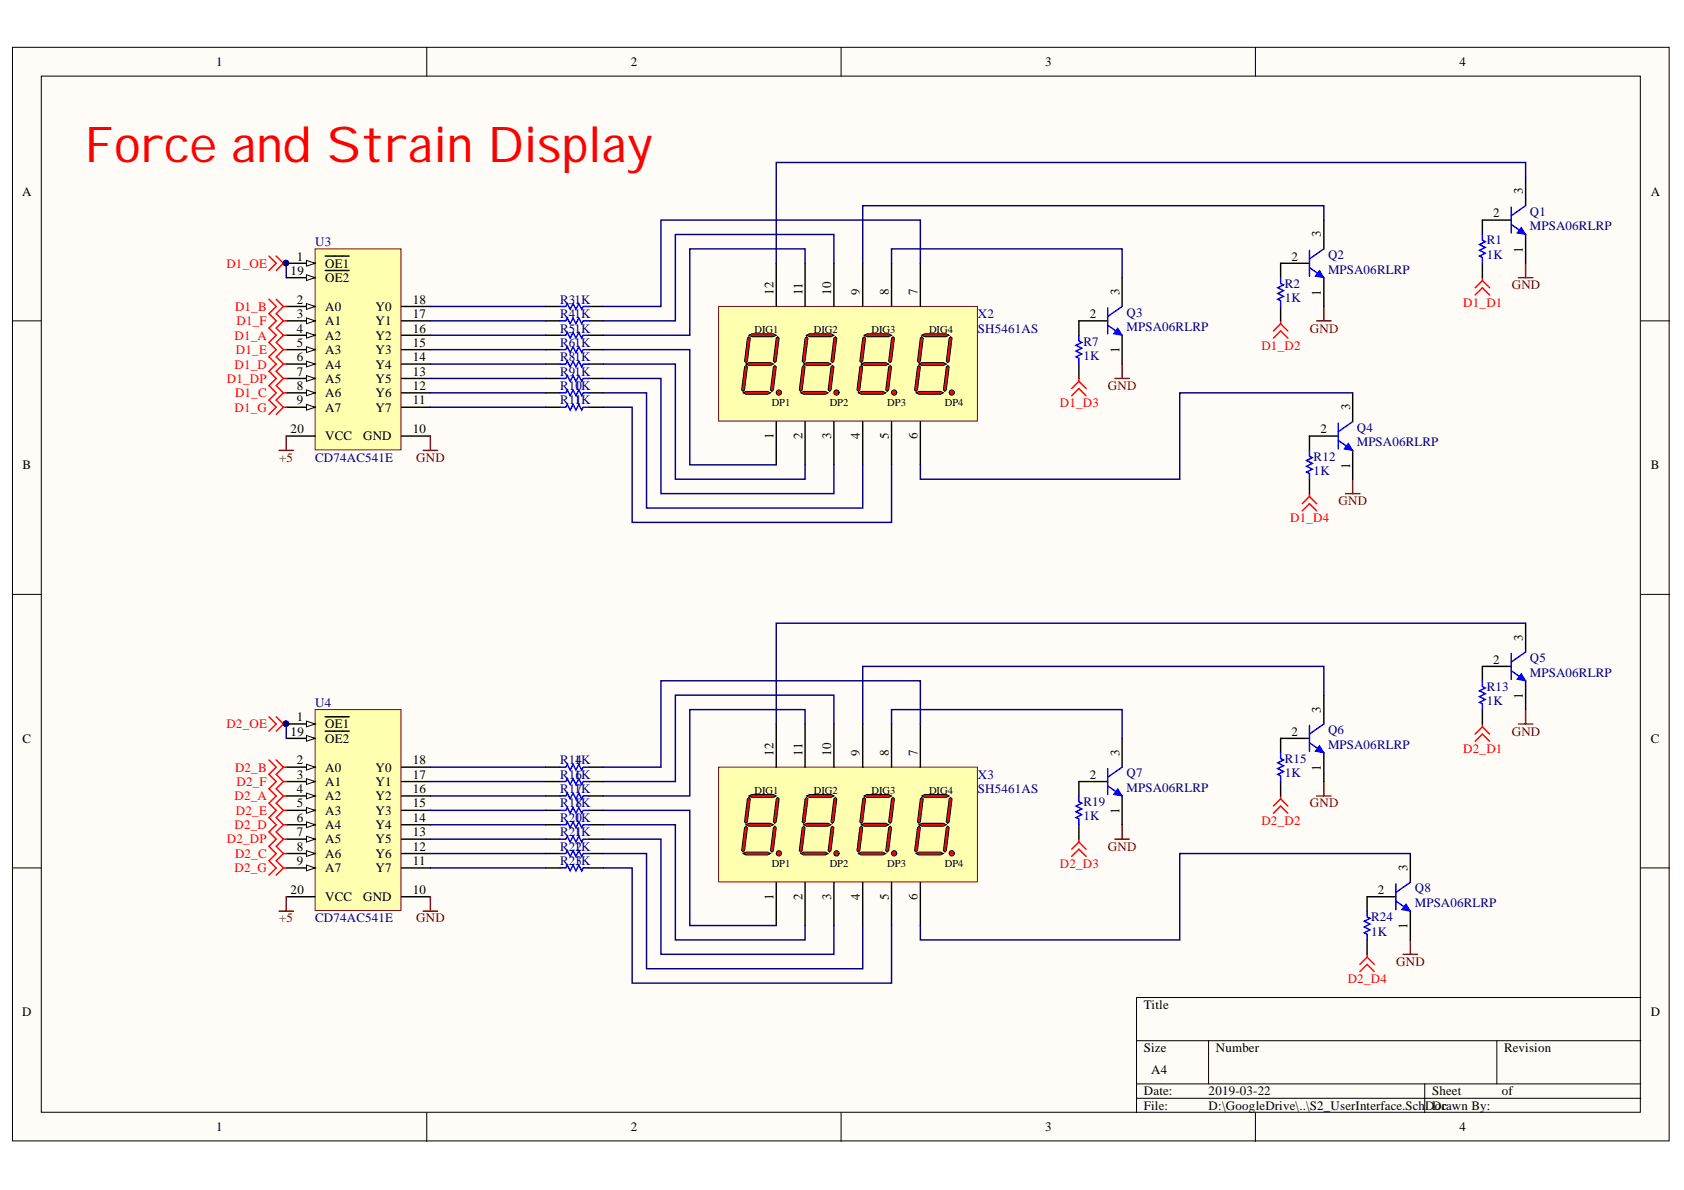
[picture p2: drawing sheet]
<svg xmlns="http://www.w3.org/2000/svg" width="297mm" height="210mm" viewBox="0 0 297 210" stroke-linecap="round" stroke-linejoin="round" font-family="sans-serif">
<defs><g id="words">
<text font-size="8.7" fill="#f00" x="14.9" y="28.7">Force and Strain Display</text>
<g font-size="2.3">
<text x="38.2" y="11.7">1</text>
<text x="111.2" y="11.7">2</text>
<text x="184.3" y="11.7">3</text>
<text x="257.4" y="11.7">4</text>
<text x="3.9" y="34.5">A</text>
<text x="268.6" y="34.2" transform="rotate(-90 268.6 34.2)">3</text>
<text x="291.2" y="34.5">A</text>
<text x="233" y="41.8" transform="rotate(-90 233 41.8)">3</text>
<text x="263.4" y="38.3">2</text>
<text x="52.4" y="46">1</text>
<text x="57.4" y="47.2">OE1</text>
<text x="227.8" y="46">2</text>
<text x="268.6" y="44.5" transform="rotate(-90 268.6 44.5)">1</text>
<text x="51.3" y="48.5">19</text>
<text x="52.4" y="53.6">2</text>
<text x="57.4" y="49.8">OE2</text>
<text x="72.8" y="53.6">18</text>
<text x="136.5" y="52.1" transform="rotate(-90 136.5 52.1)">12</text>
<text x="141.5" y="52.1" transform="rotate(-90 141.5 52.1)">11</text>
<text x="146.6" y="52.1" transform="rotate(-90 146.6 52.1)">10</text>
<text x="151.7" y="52.1" transform="rotate(-90 151.7 52.1)">9</text>
<text x="156.8" y="52.1" transform="rotate(-90 156.8 52.1)">8</text>
<text x="161.8" y="52.1" transform="rotate(-90 161.8 52.1)">7</text>
<text x="197.5" y="52.1" transform="rotate(-90 197.5 52.1)">3</text>
<text x="233" y="52.2" transform="rotate(-90 233 52.2)">1</text>
<text x="52.4" y="56.1">3</text>
<text x="52.4" y="58.7">4</text>
<text x="57.4" y="54.9">A0</text>
<text x="57.4" y="57.4">A1</text>
<text x="57.4" y="59.9">A2</text>
<text x="66.2" y="59.9">Y2</text>
<text x="66.2" y="57.4">Y1</text>
<text x="66.2" y="54.9">Y0</text>
<text x="72.8" y="58.7">16</text>
<text x="72.8" y="56.1">17</text>
<text x="192.2" y="56.1">2</text>
<text x="52.4" y="61.2">5</text>
<text x="52.4" y="63.7">6</text>
<text x="57.4" y="62.5">A3</text>
<text x="57.4" y="65">A4</text>
<text x="66.2" y="65">Y4</text>
<text x="66.2" y="62.5">Y3</text>
<text x="72.8" y="63.7">14</text>
<text x="72.8" y="61.2">15</text>
<text x="197.5" y="62.3" transform="rotate(-90 197.5 62.3)">1</text>
<text x="52.4" y="66.3">7</text>
<text x="52.4" y="68.8">8</text>
<text x="52.4" y="71.3">9</text>
<text x="57.4" y="67.5">A5</text>
<text x="57.4" y="70.1">A6</text>
<text x="66.2" y="70.1">Y6</text>
<text x="66.2" y="67.5">Y5</text>
<text x="72.8" y="71.3">11</text>
<text x="72.8" y="68.8">12</text>
<text x="72.8" y="66.3">13</text>
<text x="51.3" y="76.4">20</text>
<text x="57.4" y="72.6">A7</text>
<text x="57.4" y="77.7">VCC</text>
<text x="64" y="77.7">GND</text>
<text x="66.2" y="72.6">Y7</text>
<text x="72.8" y="76.4">10</text>
<text x="136.5" y="77.5" transform="rotate(-90 136.5 77.5)">1</text>
<text x="141.5" y="77.5" transform="rotate(-90 141.5 77.5)">2</text>
<text x="146.6" y="77.5" transform="rotate(-90 146.6 77.5)">3</text>
<text x="151.7" y="77.5" transform="rotate(-90 151.7 77.5)">4</text>
<text x="156.8" y="77.5" transform="rotate(-90 156.8 77.5)">5</text>
<text x="161.8" y="77.5" transform="rotate(-90 161.8 77.5)">6</text>
<text x="232.9" y="76.4">2</text>
<text x="238.1" y="72.4" transform="rotate(-90 238.1 72.4)">3</text>
<text x="4" y="82.8">B</text>
<text x="238.1" y="82.7" transform="rotate(-90 238.1 82.7)">1</text>
<text x="291.2" y="82.8">B</text>
<text x="268.6" y="113" transform="rotate(-90 268.6 113)">3</text>
<text x="263.4" y="117.1">2</text>
<text x="233" y="125.7" transform="rotate(-90 233 125.7)">3</text>
<text x="268.6" y="123.2" transform="rotate(-90 268.6 123.2)">1</text>
<text x="4" y="131">C</text>
<text x="51.3" y="129.7">19</text>
<text x="52.4" y="127.2">1</text>
<text x="57.4" y="128.5">OE1</text>
<text x="57.4" y="131">OE2</text>
<text x="227.8" y="129.7">2</text>
<text x="291.2" y="131">C</text>
<text x="52.4" y="134.8">2</text>
<text x="52.4" y="137.4">3</text>
<text x="57.4" y="136.1">A0</text>
<text x="66.2" y="136.1">Y0</text>
<text x="72.8" y="137.4">17</text>
<text x="72.8" y="134.8">18</text>
<text x="136.5" y="133.3" transform="rotate(-90 136.5 133.3)">12</text>
<text x="141.5" y="133.3" transform="rotate(-90 141.5 133.3)">11</text>
<text x="146.6" y="133.3" transform="rotate(-90 146.6 133.3)">10</text>
<text x="151.7" y="133.3" transform="rotate(-90 151.7 133.3)">9</text>
<text x="156.8" y="133.3" transform="rotate(-90 156.8 133.3)">8</text>
<text x="161.8" y="133.3" transform="rotate(-90 161.8 133.3)">7</text>
<text x="192.2" y="137.4">2</text>
<text x="197.5" y="133.3" transform="rotate(-90 197.5 133.3)">3</text>
<text x="233" y="135.9" transform="rotate(-90 233 135.9)">1</text>
<text x="52.4" y="139.9">4</text>
<text x="52.4" y="142.4">5</text>
<text x="57.4" y="138.6">A1</text>
<text x="57.4" y="141.2">A2</text>
<text x="57.4" y="143.7">A3</text>
<text x="66.2" y="143.7">Y3</text>
<text x="66.2" y="141.2">Y2</text>
<text x="66.2" y="138.6">Y1</text>
<text x="72.8" y="142.4">15</text>
<text x="72.8" y="139.9">16</text>
<text x="197.5" y="143.6" transform="rotate(-90 197.5 143.6)">1</text>
<text x="52.4" y="145">6</text>
<text x="52.4" y="147.5">7</text>
<text x="57.4" y="146.2">A4</text>
<text x="57.4" y="148.8">A5</text>
<text x="66.2" y="148.8">Y5</text>
<text x="66.2" y="146.2">Y4</text>
<text x="72.8" y="147.5">13</text>
<text x="72.8" y="145">14</text>
<text x="52.4" y="150">8</text>
<text x="52.4" y="152.6">9</text>
<text x="57.4" y="151.3">A6</text>
<text x="57.4" y="153.8">A7</text>
<text x="66.2" y="153.8">Y7</text>
<text x="66.2" y="151.3">Y6</text>
<text x="72.8" y="152.6">11</text>
<text x="72.8" y="150">12</text>
<text x="248.3" y="153.6" transform="rotate(-90 248.3 153.6)">3</text>
<text x="51.3" y="157.6">20</text>
<text x="57.4" y="158.9">VCC</text>
<text x="64" y="158.9">GND</text>
<text x="72.8" y="157.6">10</text>
<text x="136.5" y="158.8" transform="rotate(-90 136.5 158.8)">1</text>
<text x="141.5" y="158.8" transform="rotate(-90 141.5 158.8)">2</text>
<text x="146.6" y="158.8" transform="rotate(-90 146.6 158.8)">3</text>
<text x="151.7" y="158.8" transform="rotate(-90 151.7 158.8)">4</text>
<text x="156.8" y="158.8" transform="rotate(-90 156.8 158.8)">5</text>
<text x="161.8" y="158.8" transform="rotate(-90 161.8 158.8)">6</text>
<text x="243" y="157.6">2</text>
<text x="248.3" y="163.9" transform="rotate(-90 248.3 163.9)">1</text>
<text x="3.9" y="179.3">D</text>
<text x="201.8" y="178">Title</text>
<text x="291.2" y="179.3">D</text>
<text x="201.8" y="185.6">Size</text>
<text x="214.5" y="185.6">Number</text>
<text x="265.3" y="185.6">Revision</text>
<text x="203" y="189.4">A4</text>
<text x="201.8" y="193.2">Date:</text>
<text x="201.8" y="195.8">File:</text>
<text x="213.2" y="193.2">2019-03-22</text>
<text x="213.2" y="195.8">D:\GoogleDrive\..\S2_UserInterface.Sch</text>
<text x="251.4" y="195.8">DDc</text>
<text x="252.6" y="193.2">Sheet</text>
<text x="253.1" y="195.8">orawn By:</text>
<text x="264.9" y="193.2">of</text>
<text x="38.2" y="199.6">1</text>
<text x="111.2" y="199.6">2</text>
<text x="184.3" y="199.6">3</text>
<text x="257.4" y="199.6">4</text>
</g>
<g font-size="2.3" fill="#000080">
<text x="269.9" y="38">Q1</text>
<text x="269.9" y="40.6">MPSA06RLRP</text>
<text x="55.6" y="43.4">U3</text>
<text x="234.3" y="45.7">Q2</text>
<text x="262.3" y="45.7">1K</text>
<text x="262.3" y="43.1">R1</text>
<text x="98.8" y="53.6">R31K</text>
<text x="226.6" y="53.3">1K</text>
<text x="226.6" y="50.8">R2</text>
<text x="234.3" y="48.3">MPSA06RLRP</text>
<text x="98.8" y="56.1">R41K</text>
<text x="98.8" y="58.7">R51K</text>
<text x="172.5" y="56.1">X2</text>
<text x="172.5" y="58.7">SH5461AS</text>
<text x="198.7" y="55.9">Q3</text>
<text x="198.7" y="58.4">MPSA06RLRP</text>
<text x="98.8" y="61.2">R61K</text>
<text x="98.8" y="63.7">R81K</text>
<text x="191.1" y="63.5">1K</text>
<text x="191.1" y="60.9">R7</text>
<text x="98.8" y="66.3">R91K</text>
<text x="98.8" y="68.8">R110K</text>
<text x="98.8" y="71.3">R11K</text>
<text x="239.3" y="76.2">Q4</text>
<text x="55.6" y="81.5">CD74AC541E</text>
<text x="231.7" y="83.8">1K</text>
<text x="231.7" y="81.2">R12</text>
<text x="239.3" y="78.7">MPSA06RLRP</text>
<text x="269.9" y="116.8">Q5</text>
<text x="269.9" y="119.4">MPSA06RLRP</text>
<text x="55.6" y="124.7">U4</text>
<text x="262.3" y="124.4">1K</text>
<text x="262.3" y="121.9">R13</text>
<text x="234.3" y="129.5">Q6</text>
<text x="98.8" y="134.8">R114K</text>
<text x="98.8" y="137.4">R116K</text>
<text x="172.5" y="137.4">X3</text>
<text x="198.7" y="137.1">Q7</text>
<text x="226.6" y="137.1">1K</text>
<text x="226.6" y="134.6">R15</text>
<text x="234.3" y="132">MPSA06RLRP</text>
<text x="98.8" y="139.9">R117K</text>
<text x="98.8" y="142.4">R118K</text>
<text x="172.5" y="139.9">SH5461AS</text>
<text x="191.1" y="142.2">R19</text>
<text x="198.7" y="139.6">MPSA06RLRP</text>
<text x="98.8" y="145">R210K</text>
<text x="98.8" y="147.5">R211K</text>
<text x="191.1" y="144.7">1K</text>
<text x="98.8" y="150">R212K</text>
<text x="98.8" y="152.6">R213K</text>
<text x="249.6" y="157.4">Q8</text>
<text x="249.6" y="159.9">MPSA06RLRP</text>
<text x="55.6" y="162.7">CD74AC541E</text>
<text x="241.9" y="165.1">1K</text>
<text x="241.9" y="162.5">R24</text>
</g>
<g font-size="2.3" fill="#f00">
<text x="39.9" y="47.2">D1_OE</text>
<text x="41.4" y="59.9">D1_A</text>
<text x="41.5" y="54.9">D1_B</text>
<text x="41.7" y="57.4">D1_F</text>
<text x="258.1" y="54.1">D1_D1</text>
<text x="41.4" y="65">D1_D</text>
<text x="41.6" y="62.5">D1_E</text>
<text x="222.5" y="61.7">D1_D2</text>
<text x="40" y="67.5">D1_DP</text>
<text x="41.5" y="70.1">D1_C</text>
<text x="187" y="71.8">D1_D3</text>
<text x="41.4" y="72.6">D1_G</text>
<text x="227.6" y="92.1">D1_D4</text>
<text x="39.9" y="128.5">D2_OE</text>
<text x="41.5" y="136.1">D2_B</text>
<text x="258.1" y="132.8">D2_D1</text>
<text x="41.4" y="141.2">D2_A</text>
<text x="41.6" y="143.7">D2_E</text>
<text x="41.7" y="138.6">D2_F</text>
<text x="40" y="148.8">D2_DP</text>
<text x="41.4" y="146.2">D2_D</text>
<text x="222.5" y="145.5">D2_D2</text>
<text x="41.4" y="153.8">D2_G</text>
<text x="41.5" y="151.3">D2_C</text>
<text x="187" y="153.1">D2_D3</text>
<text x="237.7" y="173.5">D2_D4</text>
</g>
<g font-size="2.3" fill="#800000">
<text x="266.7" y="51.1">GND</text>
<text x="231" y="58.7">GND</text>
<text x="195.4" y="68.8">GND</text>
<text x="49.2" y="81.5">+5</text>
<text x="73.4" y="81.5">GND</text>
<text x="236.1" y="89.1">GND</text>
<text x="266.7" y="129.7">GND</text>
<text x="231" y="142.4">GND</text>
<text x="195.4" y="150">GND</text>
<text x="49.2" y="162.7">+5</text>
<text x="73.4" y="162.7">GND</text>
<text x="246.3" y="170.4">GND</text>
</g>
<g font-size="1.9">
<text x="133.1" y="58.7">DIG1</text>
<text x="143.6" y="58.7">DIG2</text>
<text x="153.7" y="58.7">DIG3</text>
<text x="163.9" y="58.7">DIG4</text>
<text x="136.1" y="71.7">DP1</text>
<text x="146.4" y="71.7">DP2</text>
<text x="156.5" y="71.7">DP3</text>
<text x="166.7" y="71.7">DP4</text>
<text x="133.1" y="140">DIG1</text>
<text x="143.6" y="140">DIG2</text>
<text x="153.7" y="140">DIG3</text>
<text x="163.9" y="140">DIG4</text>
<text x="136.1" y="153">DP1</text>
<text x="146.4" y="153">DP2</text>
<text x="156.5" y="153">DP3</text>
<text x="166.7" y="153">DP4</text>
</g>
</g></defs>
<g fill="#fffcf8" stroke="#000" stroke-width=".18">
<path d="M2.2 8.3h292.2v192.9h-292.2z"/>
<path d="M7.3 13.4h282v182.8h-282z"/>
</g>
<g fill="none" stroke="#000" stroke-width=".18">
<path d="M75.3 8.3v5.1M148.4 8.3v5.1M221.4 8.3v5.1M2.2 56.6h5.1M289.4 56.6h5.1M2.2 104.8h5.1M289.4 104.8h5.1M2.2 153.1h5.1M289.4 153.1h5.1M289.4 176h-88.9v20.3M75.3 196.3v5M148.4 196.3v5"/>
<path d="M200.5 183.6h88.9M200.5 191.2h88.9M200.5 193.7h88.9M213.2 183.6v7.6M221.4 196.3v5M251.3 191.2v5.1M264 183.6v7.6"/>
</g>
<path d="M126.8 54.1h45.6v20.2h-45.6z" fill="#ffffb0" stroke="#800000" stroke-width=".18"/>
<circle cx="137.4" cy="69.2" r=".46" fill="#f00" stroke="#000" stroke-width=".18"/>
<path d="M131.1 69.3l.5-.3h3.8l.5 .3-.5 .2h-3.8z" fill-rule="evenodd" fill="#f00"/>
<path d="M131.1 69.3l.5-.3h3.8l.5 .3-.5 .2h-3.8z" fill="none" stroke="#000" stroke-width=".18"/>
<path d="M131.6 64.2l.5-.2h3.8l.5 .2-.5 .3h-3.8z" fill-rule="evenodd" fill="#f00"/>
<path d="M131.6 64.2l.5-.2h3.8l.5 .2-.5 .3h-3.8z" fill="none" stroke="#000" stroke-width=".18"/>
<path d="M132.1 59.1l.5-.2h3.8l.5 .2-.5 .3h-3.8z" fill-rule="evenodd" fill="#f00"/>
<path d="M132.1 59.1l.5-.2h3.8l.5 .2-.5 .3h-3.8z" fill="none" stroke="#000" stroke-width=".18"/>
<path d="M136.9 59.6l.3-.2 .2 .2-.5 4.1-.2 .3-.3-.3z" fill-rule="evenodd" fill="#f00"/>
<path d="M136.9 59.6l.3-.2 .2 .2-.5 4.1-.2 .3-.3-.3z" fill="none" stroke="#000" stroke-width=".18"/>
<path d="M131.8 59.6l.3-.2 .2 .2-.5 4.1-.2 .3-.3-.3z" fill-rule="evenodd" fill="#f00"/>
<path d="M131.8 59.6l.3-.2 .2 .2-.5 4.1-.2 .3-.3-.3z" fill="none" stroke="#000" stroke-width=".18"/>
<path d="M131.3 64.7l.3-.2 .2 .2-.5 4.1-.2 .2-.3-.2z" fill-rule="evenodd" fill="#f00"/>
<path d="M131.3 64.7l.3-.2 .2 .2-.5 4.1-.2 .2-.3-.2z" fill="none" stroke="#000" stroke-width=".18"/>
<path d="M136.4 64.7l.3-.2 .2 .2-.5 4.1-.2 .2-.3-.2z" fill-rule="evenodd" fill="#f00"/>
<path d="M136.4 64.7l.3-.2 .2 .2-.5 4.1-.2 .2-.3-.2z" fill="none" stroke="#000" stroke-width=".18"/>
<circle cx="167.9" cy="69.2" r=".46" fill="#f00" stroke="#000" stroke-width=".18"/>
<path d="M161.6 69.3l.5-.3h3.8l.5 .3-.5 .2h-3.8z" fill-rule="evenodd" fill="#f00"/>
<path d="M161.6 69.3l.5-.3h3.8l.5 .3-.5 .2h-3.8z" fill="none" stroke="#000" stroke-width=".18"/>
<path d="M162.1 64.2l.5-.2h3.8l.5 .2-.5 .3h-3.8z" fill-rule="evenodd" fill="#f00"/>
<path d="M162.1 64.2l.5-.2h3.8l.5 .2-.5 .3h-3.8z" fill="none" stroke="#000" stroke-width=".18"/>
<path d="M162.6 59.1l.5-.2h3.8l.5 .2-.5 .3h-3.8z" fill-rule="evenodd" fill="#f00"/>
<path d="M162.6 59.1l.5-.2h3.8l.5 .2-.5 .3h-3.8z" fill="none" stroke="#000" stroke-width=".18"/>
<path d="M167.4 59.6l.3-.2 .2 .2-.5 4.1-.2 .3-.3-.3z" fill-rule="evenodd" fill="#f00"/>
<path d="M167.4 59.6l.3-.2 .2 .2-.5 4.1-.2 .3-.3-.3z" fill="none" stroke="#000" stroke-width=".18"/>
<path d="M162.3 59.6l.3-.2 .2 .2-.5 4.1-.2 .3-.3-.3z" fill-rule="evenodd" fill="#f00"/>
<path d="M162.3 59.6l.3-.2 .2 .2-.5 4.1-.2 .3-.3-.3z" fill="none" stroke="#000" stroke-width=".18"/>
<path d="M161.8 64.7l.3-.2 .2 .2-.5 4.1-.2 .2-.3-.2z" fill-rule="evenodd" fill="#f00"/>
<path d="M161.8 64.7l.3-.2 .2 .2-.5 4.1-.2 .2-.3-.2z" fill="none" stroke="#000" stroke-width=".18"/>
<path d="M166.9 64.7l.3-.2 .2 .2-.5 4.1-.2 .2-.3-.2z" fill-rule="evenodd" fill="#f00"/>
<path d="M166.9 64.7l.3-.2 .2 .2-.5 4.1-.2 .2-.3-.2z" fill="none" stroke="#000" stroke-width=".18"/>
<circle cx="157.7" cy="69.2" r=".46" fill="#f00" stroke="#000" stroke-width=".18"/>
<path d="M151.4 69.3l.5-.3h3.8l.5 .3-.5 .2h-3.8z" fill-rule="evenodd" fill="#f00"/>
<path d="M151.4 69.3l.5-.3h3.8l.5 .3-.5 .2h-3.8z" fill="none" stroke="#000" stroke-width=".18"/>
<path d="M151.9 64.2l.5-.2h3.8l.5 .2-.5 .3h-3.8z" fill-rule="evenodd" fill="#f00"/>
<path d="M151.9 64.2l.5-.2h3.8l.5 .2-.5 .3h-3.8z" fill="none" stroke="#000" stroke-width=".18"/>
<path d="M152.4 59.1l.5-.2h3.8l.6 .2-.6 .3h-3.8z" fill-rule="evenodd" fill="#f00"/>
<path d="M152.4 59.1l.5-.2h3.8l.6 .2-.6 .3h-3.8z" fill="none" stroke="#000" stroke-width=".18"/>
<path d="M157.3 59.6l.2-.2 .3 .2-.5 4.1-.3 .3-.3-.3z" fill-rule="evenodd" fill="#f00"/>
<path d="M157.3 59.6l.2-.2 .3 .2-.5 4.1-.3 .3-.3-.3z" fill="none" stroke="#000" stroke-width=".18"/>
<path d="M152.2 59.6l.2-.2 .3 .2-.5 4.1-.3 .3-.2-.3z" fill-rule="evenodd" fill="#f00"/>
<path d="M152.2 59.6l.2-.2 .3 .2-.5 4.1-.3 .3-.2-.3z" fill="none" stroke="#000" stroke-width=".18"/>
<path d="M151.7 64.7l.2-.2 .3 .2-.5 4.1-.3 .2-.2-.2z" fill-rule="evenodd" fill="#f00"/>
<path d="M151.7 64.7l.2-.2 .3 .2-.5 4.1-.3 .2-.2-.2z" fill="none" stroke="#000" stroke-width=".18"/>
<path d="M156.7 64.7l.3-.2 .3 .2-.6 4.1-.2 .2-.3-.2z" fill-rule="evenodd" fill="#f00"/>
<path d="M156.7 64.7l.3-.2 .3 .2-.6 4.1-.2 .2-.3-.2z" fill="none" stroke="#000" stroke-width=".18"/>
<circle cx="147.5" cy="69.2" r=".46" fill="#f00" stroke="#000" stroke-width=".18"/>
<path d="M141.2 69.3l.6-.3h3.8l.5 .3-.5 .2h-3.8z" fill-rule="evenodd" fill="#f00"/>
<path d="M141.2 69.3l.6-.3h3.8l.5 .3-.5 .2h-3.8z" fill="none" stroke="#000" stroke-width=".18"/>
<path d="M141.8 64.2l.5-.2h3.8l.5 .2-.5 .3h-3.8z" fill-rule="evenodd" fill="#f00"/>
<path d="M141.8 64.2l.5-.2h3.8l.5 .2-.5 .3h-3.8z" fill="none" stroke="#000" stroke-width=".18"/>
<path d="M142.3 59.1l.5-.2h3.8l.5 .2-.5 .3h-3.8z" fill-rule="evenodd" fill="#f00"/>
<path d="M142.3 59.1l.5-.2h3.8l.5 .2-.5 .3h-3.8z" fill="none" stroke="#000" stroke-width=".18"/>
<path d="M147.1 59.6l.2-.2 .3 .2-.5 4.1-.3 .3-.2-.3z" fill-rule="evenodd" fill="#f00"/>
<path d="M147.1 59.6l.2-.2 .3 .2-.5 4.1-.3 .3-.2-.3z" fill="none" stroke="#000" stroke-width=".18"/>
<path d="M142 59.6l.3-.2 .2 .2-.5 4.1-.2 .3-.3-.3z" fill-rule="evenodd" fill="#f00"/>
<path d="M142 59.6l.3-.2 .2 .2-.5 4.1-.2 .3-.3-.3z" fill="none" stroke="#000" stroke-width=".18"/>
<path d="M141.5 64.7l.3-.2 .2 .2-.5 4.1-.3 .2-.2-.2z" fill-rule="evenodd" fill="#f00"/>
<path d="M141.5 64.7l.3-.2 .2 .2-.5 4.1-.3 .2-.2-.2z" fill="none" stroke="#000" stroke-width=".18"/>
<path d="M146.6 64.7l.2-.2 .3 .2-.5 4.1-.3 .2-.2-.2z" fill-rule="evenodd" fill="#f00"/>
<path d="M146.6 64.7l.2-.2 .3 .2-.5 4.1-.3 .2-.2-.2z" fill="none" stroke="#000" stroke-width=".18"/>
<path d="M136.9 46.4v7.7M142 46.4v7.7M147.1 46.4v7.7M152.2 46.4v7.7M157.3 46.4v7.7M162.3 46.4v7.7M136.9 74.4v7.6M142 74.4v7.6M147.1 74.4v7.6M152.2 74.4v7.6M157.3 74.4v7.6M162.3 74.4v7.6" fill="none" stroke="#000" stroke-width=".25"/>
<path d="M55.6 43.9h15.1v35.4h-15.1z" fill="#ffffb0" stroke="#800000" stroke-width=".18"/>
<path d="M50.5 54.1h5.1M70.8 59.1h5.1M70.8 56.6h5.1M70.8 54.1h5.1M70.8 71.8h5.1M70.8 69.3h5.1M70.8 66.8h5.1M70.8 64.2h5.1M70.8 61.7h5.1" fill="none" stroke="#000" stroke-width=".25"/>
<path d="M54.1 53.5l1.5 .6-1.5 .5z" fill="#fffcf8"/>
<path d="M54.1 53.5l1.5 .6-1.5 .5z" fill="none" stroke="#000" stroke-width=".18"/>
<path d="M50.5 56.6h5.1" fill="none" stroke="#000" stroke-width=".25"/>
<path d="M54.1 56.1l1.5 .5-1.5 .5z" fill="#fffcf8"/>
<path d="M54.1 56.1l1.5 .5-1.5 .5z" fill="none" stroke="#000" stroke-width=".18"/>
<path d="M50.5 59.1h5.1" fill="none" stroke="#000" stroke-width=".25"/>
<path d="M54.1 58.6l1.5 .5-1.5 .5z" fill="#fffcf8"/>
<path d="M54.1 58.6l1.5 .5-1.5 .5z" fill="none" stroke="#000" stroke-width=".18"/>
<path d="M50.5 61.7h5.1" fill="none" stroke="#000" stroke-width=".25"/>
<path d="M54.1 61.2l1.5 .5-1.5 .5z" fill="#fffcf8"/>
<path d="M54.1 61.2l1.5 .5-1.5 .5z" fill="none" stroke="#000" stroke-width=".18"/>
<path d="M50.5 64.2h5.1" fill="none" stroke="#000" stroke-width=".25"/>
<path d="M54.1 63.7l1.5 .5-1.5 .5z" fill="#fffcf8"/>
<path d="M54.1 63.7l1.5 .5-1.5 .5z" fill="none" stroke="#000" stroke-width=".18"/>
<path d="M50.5 66.8h5.1" fill="none" stroke="#000" stroke-width=".25"/>
<path d="M54.1 66.2l1.5 .6-1.5 .5z" fill="#fffcf8"/>
<path d="M54.1 66.2l1.5 .6-1.5 .5z" fill="none" stroke="#000" stroke-width=".18"/>
<path d="M50.5 69.3h5.1" fill="none" stroke="#000" stroke-width=".25"/>
<path d="M54.1 68.8l1.5 .5-1.5 .5z" fill="#fffcf8"/>
<path d="M54.1 68.8l1.5 .5-1.5 .5z" fill="none" stroke="#000" stroke-width=".18"/>
<path d="M50.5 71.8h5.1" fill="none" stroke="#000" stroke-width=".25"/>
<path d="M54.1 71.3l1.5 .5-1.5 .5z" fill="#fffcf8"/>
<path d="M54.1 71.3l1.5 .5-1.5 .5z" fill="none" stroke="#000" stroke-width=".18"/>
<path d="M50.5 46.4h5.1" fill="none" stroke="#000" stroke-width=".25"/>
<path d="M54.1 45.9l1.5 .5-1.5 .5z" fill="#fffcf8"/>
<path d="M54.1 45.9l1.5 .5-1.5 .5z" fill="none" stroke="#000" stroke-width=".18"/>
<path d="M50.5 49h5.1M57.4 45.2h4.2M70.8 76.9h5.1" fill="none" stroke="#000" stroke-width=".25"/>
<circle cx="50.4" cy="46.4" r=".47" fill="#000080" stroke="#000080" stroke-width=".18"/>
<path d="M54.1 48.5l1.5 .5-1.5 .5z" fill="#fffcf8"/>
<path d="M54.1 48.5l1.5 .5-1.5 .5z" fill="none" stroke="#000" stroke-width=".18"/>
<path d="M57.4 47.7h4.2M190.3 56.6v2.5M50.5 76.9h5.1M190.3 64.2v2.6" fill="none" stroke="#000" stroke-width=".25"/>
<circle cx="50.4" cy="46.4" r=".47" fill="#000080" stroke="#000080" stroke-width=".18"/>
<g fill="none" stroke="#f00" stroke-width=".25">
<path d="M47.4 52.8l1.3 1.3-1.3 1.2 1.3 1.3-1.3 1.3 1.3 1.2-1.3 1.3 1.3 1.3-1.3 1.2 1.3 1.3-1.3 1.3 1.3 1.3-1.3 1.2 1.3 1.3-1.3 1.3 1.3 1.2-1.3 1.3M47.4 45.2l1.3 1.2-1.3 1.3M48.7 52.8l1.3 1.3M48.7 45.2l1.3 1.2M50 54.1l-1.3 1.2 1.3 1.3M50 54.1h.5M50 56.6l-1.3 1.3 1.3 1.2M50 56.6h.5M50 59.1l-1.3 1.3 1.3 1.3M50 59.1h.5M50 46.4l-1.3 1.3M50 46.4h.5"/>
<path d="M224.6 59.6l1.3-1.2 1.3 1.2M225.9 57.1l-1.3 1.3M225.9 57.1l1.3 1.3M225.9 56.6v.5M260.2 52l1.3-1.2 1.2 1.2M261.5 49.5l-1.3 1.3M261.5 49.5l1.2 1.3M261.5 49v.5M50 61.7l-1.3 1.2 1.3 1.3M50 61.7h.5M50 64.2l-1.3 1.3 1.3 1.3M50 64.2h.5"/>
<path d="M50 66.8l-1.3 1.2 1.3 1.3M50 66.8h.5M50 69.3l-1.3 1.3 1.3 1.2M50 69.3h.5M50 71.8l-1.3 1.3M50 71.8h.5M189 69.8l1.3-1.3 1.3 1.3M190.3 67.3l-1.3 1.2M190.3 67.3l1.3 1.2M190.3 66.8v.5M229.7 90.1l1.3-1.3 1.2 1.3M231 87.6l-1.3 1.2"/>
<path d="M231 87.6l1.2 1.2M231 87.1v.5"/>
</g>
<path d="M190.3 59.1v1.1l.5 .2-1 .5 1 .5-1 .5 1 .5-1 .5 .5 .3v1" fill="none" stroke="#00f" stroke-width=".25"/>
<path d="M232.2 56.6h2.6M233.5 54.1v2.5M267.8 49h2.6M269.1 46.4v2.6M196.7 66.8h2.5M197.9 64.2v2.6M237.3 87.1h2.6M238.6 84.5v2.6" fill="none" stroke="#800000" stroke-width=".25"/>
<path d="M126.8 135.3h45.6v20.3h-45.6z" fill="#ffffb0" stroke="#800000" stroke-width=".18"/>
<circle cx="137.4" cy="150.5" r=".46" fill="#f00" stroke="#000" stroke-width=".18"/>
<path d="M131.1 150.6l.5-.3h3.8l.5 .3-.5 .2h-3.8z" fill-rule="evenodd" fill="#f00"/>
<path d="M131.1 150.6l.5-.3h3.8l.5 .3-.5 .2h-3.8z" fill="none" stroke="#000" stroke-width=".18"/>
<path d="M131.6 145.5l.5-.3h3.8l.5 .3-.5 .2h-3.8z" fill-rule="evenodd" fill="#f00"/>
<path d="M131.6 145.5l.5-.3h3.8l.5 .3-.5 .2h-3.8z" fill="none" stroke="#000" stroke-width=".18"/>
<path d="M132.1 140.4l.5-.3h3.8l.5 .3-.5 .3h-3.8z" fill-rule="evenodd" fill="#f00"/>
<path d="M132.1 140.4l.5-.3h3.8l.5 .3-.5 .3h-3.8z" fill="none" stroke="#000" stroke-width=".18"/>
<path d="M136.9 140.9l.3-.2 .2 .2-.5 4.1-.2 .2-.3-.2z" fill-rule="evenodd" fill="#f00"/>
<path d="M136.9 140.9l.3-.2 .2 .2-.5 4.1-.2 .2-.3-.2z" fill="none" stroke="#000" stroke-width=".18"/>
<path d="M131.8 140.9l.3-.2 .2 .2-.5 4.1-.2 .2-.3-.2z" fill-rule="evenodd" fill="#f00"/>
<path d="M131.8 140.9l.3-.2 .2 .2-.5 4.1-.2 .2-.3-.2z" fill="none" stroke="#000" stroke-width=".18"/>
<path d="M131.3 146l.3-.3 .2 .3-.5 4-.2 .3-.3-.3z" fill-rule="evenodd" fill="#f00"/>
<path d="M131.3 146l.3-.3 .2 .3-.5 4-.2 .3-.3-.3z" fill="none" stroke="#000" stroke-width=".18"/>
<path d="M136.4 146l.3-.3 .2 .3-.5 4-.2 .3-.3-.3z" fill-rule="evenodd" fill="#f00"/>
<path d="M136.4 146l.3-.3 .2 .3-.5 4-.2 .3-.3-.3z" fill="none" stroke="#000" stroke-width=".18"/>
<circle cx="167.9" cy="150.5" r=".46" fill="#f00" stroke="#000" stroke-width=".18"/>
<path d="M161.6 150.6l.5-.3h3.8l.5 .3-.5 .2h-3.8z" fill-rule="evenodd" fill="#f00"/>
<path d="M161.6 150.6l.5-.3h3.8l.5 .3-.5 .2h-3.8z" fill="none" stroke="#000" stroke-width=".18"/>
<path d="M162.1 145.5l.5-.3h3.8l.5 .3-.5 .2h-3.8z" fill-rule="evenodd" fill="#f00"/>
<path d="M162.1 145.5l.5-.3h3.8l.5 .3-.5 .2h-3.8z" fill="none" stroke="#000" stroke-width=".18"/>
<path d="M162.6 140.4l.5-.3h3.8l.5 .3-.5 .3h-3.8z" fill-rule="evenodd" fill="#f00"/>
<path d="M162.6 140.4l.5-.3h3.8l.5 .3-.5 .3h-3.8z" fill="none" stroke="#000" stroke-width=".18"/>
<path d="M167.4 140.9l.3-.2 .2 .2-.5 4.1-.2 .2-.3-.2z" fill-rule="evenodd" fill="#f00"/>
<path d="M167.4 140.9l.3-.2 .2 .2-.5 4.1-.2 .2-.3-.2z" fill="none" stroke="#000" stroke-width=".18"/>
<path d="M162.3 140.9l.3-.2 .2 .2-.5 4.1-.2 .2-.3-.2z" fill-rule="evenodd" fill="#f00"/>
<path d="M162.3 140.9l.3-.2 .2 .2-.5 4.1-.2 .2-.3-.2z" fill="none" stroke="#000" stroke-width=".18"/>
<path d="M161.8 146l.3-.3 .2 .3-.5 4-.2 .3-.3-.3z" fill-rule="evenodd" fill="#f00"/>
<path d="M161.8 146l.3-.3 .2 .3-.5 4-.2 .3-.3-.3z" fill="none" stroke="#000" stroke-width=".18"/>
<path d="M166.9 146l.3-.3 .2 .3-.5 4-.2 .3-.3-.3z" fill-rule="evenodd" fill="#f00"/>
<path d="M166.9 146l.3-.3 .2 .3-.5 4-.2 .3-.3-.3z" fill="none" stroke="#000" stroke-width=".18"/>
<circle cx="157.7" cy="150.5" r=".46" fill="#f00" stroke="#000" stroke-width=".18"/>
<path d="M151.4 150.6l.5-.3h3.8l.5 .3-.5 .2h-3.8z" fill-rule="evenodd" fill="#f00"/>
<path d="M151.4 150.6l.5-.3h3.8l.5 .3-.5 .2h-3.8z" fill="none" stroke="#000" stroke-width=".18"/>
<path d="M151.9 145.5l.5-.3h3.8l.5 .3-.5 .2h-3.8z" fill-rule="evenodd" fill="#f00"/>
<path d="M151.9 145.5l.5-.3h3.8l.5 .3-.5 .2h-3.8z" fill="none" stroke="#000" stroke-width=".18"/>
<path d="M152.4 140.4l.5-.3h3.8l.6 .3-.6 .3h-3.8z" fill-rule="evenodd" fill="#f00"/>
<path d="M152.4 140.4l.5-.3h3.8l.6 .3-.6 .3h-3.8z" fill="none" stroke="#000" stroke-width=".18"/>
<path d="M157.3 140.9l.2-.2 .3 .2-.5 4.1-.3 .2-.3-.2z" fill-rule="evenodd" fill="#f00"/>
<path d="M157.3 140.9l.2-.2 .3 .2-.5 4.1-.3 .2-.3-.2z" fill="none" stroke="#000" stroke-width=".18"/>
<path d="M152.2 140.9l.2-.2 .3 .2-.5 4.1-.3 .2-.2-.2z" fill-rule="evenodd" fill="#f00"/>
<path d="M152.2 140.9l.2-.2 .3 .2-.5 4.1-.3 .2-.2-.2z" fill="none" stroke="#000" stroke-width=".18"/>
<path d="M151.7 146l.2-.3 .3 .3-.5 4-.3 .3-.2-.3z" fill-rule="evenodd" fill="#f00"/>
<path d="M151.7 146l.2-.3 .3 .3-.5 4-.3 .3-.2-.3z" fill="none" stroke="#000" stroke-width=".18"/>
<path d="M156.7 146l.3-.3 .3 .3-.6 4-.2 .3-.3-.3z" fill-rule="evenodd" fill="#f00"/>
<path d="M156.7 146l.3-.3 .3 .3-.6 4-.2 .3-.3-.3z" fill="none" stroke="#000" stroke-width=".18"/>
<circle cx="147.5" cy="150.5" r=".46" fill="#f00" stroke="#000" stroke-width=".18"/>
<path d="M141.2 150.6l.6-.3h3.8l.5 .3-.5 .2h-3.8z" fill-rule="evenodd" fill="#f00"/>
<path d="M141.2 150.6l.6-.3h3.8l.5 .3-.5 .2h-3.8z" fill="none" stroke="#000" stroke-width=".18"/>
<path d="M141.8 145.5l.5-.3h3.8l.5 .3-.5 .2h-3.8z" fill-rule="evenodd" fill="#f00"/>
<path d="M141.8 145.5l.5-.3h3.8l.5 .3-.5 .2h-3.8z" fill="none" stroke="#000" stroke-width=".18"/>
<path d="M142.3 140.4l.5-.3h3.8l.5 .3-.5 .3h-3.8z" fill-rule="evenodd" fill="#f00"/>
<path d="M142.3 140.4l.5-.3h3.8l.5 .3-.5 .3h-3.8z" fill="none" stroke="#000" stroke-width=".18"/>
<path d="M147.1 140.9l.2-.2 .3 .2-.5 4.1-.3 .2-.2-.2z" fill-rule="evenodd" fill="#f00"/>
<path d="M147.1 140.9l.2-.2 .3 .2-.5 4.1-.3 .2-.2-.2z" fill="none" stroke="#000" stroke-width=".18"/>
<path d="M142 140.9l.3-.2 .2 .2-.5 4.1-.2 .2-.3-.2z" fill-rule="evenodd" fill="#f00"/>
<path d="M142 140.9l.3-.2 .2 .2-.5 4.1-.2 .2-.3-.2z" fill="none" stroke="#000" stroke-width=".18"/>
<path d="M141.5 146l.3-.3 .2 .3-.5 4-.3 .3-.2-.3z" fill-rule="evenodd" fill="#f00"/>
<path d="M141.5 146l.3-.3 .2 .3-.5 4-.3 .3-.2-.3z" fill="none" stroke="#000" stroke-width=".18"/>
<path d="M146.6 146l.2-.3 .3 .3-.5 4-.3 .3-.2-.3z" fill-rule="evenodd" fill="#f00"/>
<path d="M146.6 146l.2-.3 .3 .3-.5 4-.3 .3-.2-.3z" fill="none" stroke="#000" stroke-width=".18"/>
<path d="M136.9 127.7v7.6M142 127.7v7.6M147.1 127.7v7.6M152.2 127.7v7.6M157.3 127.7v7.6M162.3 127.7v7.6M136.9 155.6v7.7M142 155.6v7.7M147.1 155.6v7.7M152.2 155.6v7.7M157.3 155.6v7.7M162.3 155.6v7.7" fill="none" stroke="#000" stroke-width=".25"/>
<path d="M55.6 125.2h15.1v35.4h-15.1z" fill="#ffffb0" stroke="#800000" stroke-width=".18"/>
<path d="M50.5 135.3h5.1M70.8 137.9h5.1M70.8 135.3h5.1M70.8 153.1h5.1M70.8 150.6h5.1M70.8 148h5.1M70.8 145.5h5.1M70.8 142.9h5.1M70.8 140.4h5.1" fill="none" stroke="#000" stroke-width=".25"/>
<path d="M54.1 134.8l1.5 .5-1.5 .5z" fill="#fffcf8"/>
<path d="M54.1 134.8l1.5 .5-1.5 .5z" fill="none" stroke="#000" stroke-width=".18"/>
<path d="M50.5 137.9h5.1" fill="none" stroke="#000" stroke-width=".25"/>
<path d="M54.1 137.4l1.5 .5-1.5 .5z" fill="#fffcf8"/>
<path d="M54.1 137.4l1.5 .5-1.5 .5z" fill="none" stroke="#000" stroke-width=".18"/>
<path d="M50.5 140.4h5.1" fill="none" stroke="#000" stroke-width=".25"/>
<path d="M54.1 139.9l1.5 .5-1.5 .5z" fill="#fffcf8"/>
<path d="M54.1 139.9l1.5 .5-1.5 .5z" fill="none" stroke="#000" stroke-width=".18"/>
<path d="M50.5 142.9h5.1" fill="none" stroke="#000" stroke-width=".25"/>
<path d="M54.1 142.4l1.5 .5-1.5 .5z" fill="#fffcf8"/>
<path d="M54.1 142.4l1.5 .5-1.5 .5z" fill="none" stroke="#000" stroke-width=".18"/>
<path d="M50.5 145.5h5.1" fill="none" stroke="#000" stroke-width=".25"/>
<path d="M54.1 145l1.5 .5-1.5 .5z" fill="#fffcf8"/>
<path d="M54.1 145l1.5 .5-1.5 .5z" fill="none" stroke="#000" stroke-width=".18"/>
<path d="M50.5 148h5.1" fill="none" stroke="#000" stroke-width=".25"/>
<path d="M54.1 147.5l1.5 .5-1.5 .5z" fill="#fffcf8"/>
<path d="M54.1 147.5l1.5 .5-1.5 .5z" fill="none" stroke="#000" stroke-width=".18"/>
<path d="M50.5 150.6h5.1" fill="none" stroke="#000" stroke-width=".25"/>
<path d="M54.1 150l1.5 .6-1.5 .5z" fill="#fffcf8"/>
<path d="M54.1 150l1.5 .6-1.5 .5z" fill="none" stroke="#000" stroke-width=".18"/>
<path d="M50.5 153.1h5.1" fill="none" stroke="#000" stroke-width=".25"/>
<path d="M54.1 152.6l1.5 .5-1.5 .5z" fill="#fffcf8"/>
<path d="M54.1 152.6l1.5 .5-1.5 .5z" fill="none" stroke="#000" stroke-width=".18"/>
<path d="M50.5 127.7h5.1" fill="none" stroke="#000" stroke-width=".25"/>
<path d="M54.1 127.2l1.5 .5-1.5 .5z" fill="#fffcf8"/>
<path d="M54.1 127.2l1.5 .5-1.5 .5z" fill="none" stroke="#000" stroke-width=".18"/>
<path d="M50.5 130.2h5.1M57.4 126.4h4.2M70.8 158.2h5.1" fill="none" stroke="#000" stroke-width=".25"/>
<circle cx="50.4" cy="127.7" r=".46" fill="#000080" stroke="#000080" stroke-width=".18"/>
<path d="M54.1 129.7l1.5 .5-1.5 .5z" fill="#fffcf8"/>
<path d="M54.1 129.7l1.5 .5-1.5 .5z" fill="none" stroke="#000" stroke-width=".18"/>
<path d="M261.5 38.8h5.1M269.1 31.2v5.1M269.1 41.4v5M57.4 129h4.2M50.5 158.2h5.1" fill="none" stroke="#000" stroke-width=".25"/>
<circle cx="50.4" cy="127.7" r=".46" fill="#000080" stroke="#000080" stroke-width=".18"/>
<g fill="none" stroke="#f00" stroke-width=".25">
<path d="M47.4 134.1l1.3 1.2-1.3 1.3 1.3 1.3-1.3 1.2 1.3 1.3-1.3 1.3 1.3 1.2-1.3 1.3 1.3 1.3-1.3 1.2 1.3 1.3-1.3 1.3 1.3 1.3-1.3 1.2 1.3 1.3-1.3 1.3M47.4 126.4l1.3 1.3-1.3 1.3M48.7 134.1l1.3 1.2M48.7 126.4l1.3 1.3M50 135.3l-1.3 1.3 1.3 1.3M50 135.3h.5M50 137.9l-1.3 1.2 1.3 1.3M50 137.9h.5M50 127.7l-1.3 1.3M50 127.7h.5M260.2 130.7l1.3-1.2 1.2 1.2M261.5 128.2l-1.3 1.3"/>
<path d="M261.5 128.2l1.2 1.3M261.5 127.7v.5M50 140.4l-1.3 1.3 1.3 1.2M50 140.4h.5M50 142.9l-1.3 1.3 1.3 1.3M50 142.9h.5M50 145.5l-1.3 1.2 1.3 1.3M50 145.5h.5M50 148l-1.3 1.3 1.3 1.3M50 148h.5M50 150.6l-1.3 1.2 1.3 1.3M50 150.6h.5"/>
<path d="M50 153.1l-1.3 1.3M50 153.1h.5M189 151.1l1.3-1.3 1.3 1.3M190.3 148.5l-1.3 1.3M190.3 148.5l1.3 1.3M190.3 148v.5M224.6 143.4l1.3-1.2 1.3 1.2M225.9 140.9l-1.3 1.3M225.9 140.9l1.3 1.3M225.9 140.4v.5M239.9 171.4l1.2-1.3 1.3 1.3M241.1 168.8l-1.2 1.3"/>
<path d="M241.1 168.8l1.3 1.3M241.1 168.3v.5"/>
</g>
<g fill="none" stroke="#800000" stroke-width=".25">
<path d="M49.2 79.5h2.6M50.5 76.9v2.6M74.6 79.5h2.6M75.9 76.9v2.6M233.5 137.9v2.5M267.8 127.7h2.6M269.1 125.2v2.5M50.5 158.2v2.5M75.9 158.2v2.5M196.7 148h2.5M197.9 145.5v2.5M232.2 140.4h2.6"/>
<path d="M49.2 160.7h2.6M74.6 160.7h2.6M247.5 168.3h2.5M248.8 165.8v2.5"/>
</g>
<path d="M266.6 39.6l2.5 1.8M266.6 36.5v4.6M269.1 36.3l-2.5 1.8" fill="none" stroke="#00f" stroke-width=".25"/>
<path d="M268.3 40.1l.8 1.3-1.5-.3z" fill="#00f"/>
<path d="M268.3 40.1l.8 1.3-1.5-.3z" fill="none" stroke="#00f" stroke-width=".18"/>
<path d="M233.5 38.8v5.1M225.9 46.4h5.1M233.5 49v5.1" fill="none" stroke="#000" stroke-width=".25"/>
<path d="M231 47.2l2.5 1.8M231 44.2v4.5M233.5 43.9l-2.5 1.8" fill="none" stroke="#00f" stroke-width=".25"/>
<path d="M232.8 47.7l.7 1.3-1.5-.3z" fill="#00f"/>
<path d="M232.8 47.7l.7 1.3-1.5-.3z" fill="none" stroke="#00f" stroke-width=".18"/>
<path d="M190.3 56.6h5.1M197.9 49v5.1M197.9 59.1v5.1" fill="none" stroke="#000" stroke-width=".25"/>
<path d="M195.4 57.4l2.5 1.7M195.4 54.3v4.6M197.9 54.1l-2.5 1.7" fill="none" stroke="#00f" stroke-width=".25"/>
<path d="M197.2 57.9l.7 1.2-1.5-.2z" fill="#00f"/>
<path d="M197.2 57.9l.7 1.2-1.5-.2z" fill="none" stroke="#00f" stroke-width=".18"/>
<path d="M231 76.9h5.1M238.6 69.3v5.1M238.6 79.5v5" fill="none" stroke="#000" stroke-width=".25"/>
<path d="M236.1 77.7l2.5 1.8M236.1 74.6v4.6M238.6 74.4l-2.5 1.8" fill="none" stroke="#00f" stroke-width=".25"/>
<path d="M237.8 78.2l.8 1.3-1.5-.3z" fill="#00f"/>
<path d="M237.8 78.2l.8 1.3-1.5-.3z" fill="none" stroke="#00f" stroke-width=".18"/>
<path d="M261.5 117.5h5.1M269.1 109.9v5.1M269.1 120.1v5.1" fill="none" stroke="#000" stroke-width=".25"/>
<path d="M266.6 118.3l2.5 1.8M266.6 115.3v4.5M269.1 115l-2.5 1.8" fill="none" stroke="#00f" stroke-width=".25"/>
<path d="M268.3 118.8l.8 1.3-1.5-.3z" fill="#00f"/>
<path d="M268.3 118.8l.8 1.3-1.5-.3z" fill="none" stroke="#00f" stroke-width=".18"/>
<path d="M225.9 130.2h5.1M233.5 122.6v5.1M233.5 132.8v5.1" fill="none" stroke="#000" stroke-width=".25"/>
<path d="M231 131l2.5 1.8M231 128v4.5M233.5 127.7l-2.5 1.8" fill="none" stroke="#00f" stroke-width=".25"/>
<path d="M232.8 131.5l.7 1.3-1.5-.3z" fill="#00f"/>
<path d="M232.8 131.5l.7 1.3-1.5-.3z" fill="none" stroke="#00f" stroke-width=".18"/>
<path d="M190.3 137.9h5.1M197.9 130.2v5.1M197.9 140.4v5.1" fill="none" stroke="#000" stroke-width=".25"/>
<path d="M195.4 138.6l2.5 1.8M195.4 135.6v4.5M197.9 135.3l-2.5 1.8" fill="none" stroke="#00f" stroke-width=".25"/>
<path d="M197.2 139.1l.7 1.3-1.5-.3z" fill="#00f"/>
<path d="M197.2 139.1l.7 1.3-1.5-.3z" fill="none" stroke="#00f" stroke-width=".18"/>
<path d="M241.1 158.2h5.1M248.8 150.6v5M248.8 160.7v5.1" fill="none" stroke="#000" stroke-width=".25"/>
<path d="M246.2 158.9l2.6 1.8M246.2 155.9v4.6M248.8 155.6l-2.6 1.8" fill="none" stroke="#00f" stroke-width=".25"/>
<path d="M248 159.4l.8 1.3-1.6-.2z" fill="#00f"/>
<path d="M248 159.4l.8 1.3-1.6-.2z" fill="none" stroke="#00f" stroke-width=".18"/>
<g fill="none" stroke="#000080" stroke-width=".25">
<path d="M233.5 38.8v-2.5h-81.3v10.1M269.1 31.2v-2.5h-132.2v17.7M50.5 46.4v2.6M75.9 54.1h20.4M75.9 56.6h20.4M75.9 59.1h20.4M142 46.4v-2.5h-20.3v15.2h-15.3M147.1 46.4v-5h-28v15.2h-12.7M157.3 46.4v-2.5h40.6v5.1M162.3 46.4v-7.6h-45.7v15.3h-10.2M75.9 61.7h20.4M75.9 66.8h20.4"/>
<path d="M75.9 69.3h20.4M75.9 64.2h20.4M75.9 71.8h20.4M106.4 61.7h15.3v20.3h15.2M106.4 64.2h12.7v20.3h22.9v-2.5M106.4 66.8h10.2v20.3h30.5v-5.1M106.4 69.3h7.6v20.3h38.2v-7.6M106.4 71.8h5.1v20.3h45.8v-10.1M238.6 69.3h-30.5v15.2h-45.8v-2.5M269.1 109.9h-132.2v17.8M50.5 127.7v2.5M75.9 135.3h20.4"/>
<path d="M75.9 137.9h20.4M142 127.7v-2.5h-20.3v15.2h-15.3M147.1 127.7v-5.1h-28v15.3h-12.7M157.3 127.7v-2.5h40.6v5M162.3 127.7v-7.6h-45.7v15.2h-10.2M233.5 122.6v-5.1h-81.3v10.2M75.9 140.4h20.4M75.9 142.9h20.4M75.9 148h20.4M75.9 150.6h20.4M75.9 145.5h20.4M75.9 153.1h20.4"/>
<path d="M106.4 142.9h15.3v20.4h15.2M106.4 145.5h12.7v20.3h22.9v-2.5M106.4 148h10.2v20.3h30.5v-5M106.4 150.6h7.6v20.3h38.2v-7.6M106.4 153.1h5.1v20.3h45.8v-10.1M248.8 150.6h-40.7v15.2h-45.8v-2.5"/>
</g>
<g fill="#000080" stroke="#000080" stroke-width=".18">
<circle cx="50.4" cy="46.4" r=".47"/>
<circle cx="50.4" cy="127.7" r=".46"/>
</g>
<g fill="none" stroke="#000" stroke-width=".25">
<path d="M261.5 38.8v2.6M96.3 54.1h2.5M96.3 56.6h2.5M96.3 59.1h2.5M103.9 54.1h2.5M103.9 56.6h2.5M103.9 59.1h2.5M225.9 46.4v2.6M225.9 54.1v2.5M261.5 46.4v2.6M96.3 61.7h2.5M96.3 64.2h2.5"/>
<path d="M96.3 66.8h2.5M96.3 69.3h2.5M96.3 71.8h2.5M103.9 61.7h2.5M103.9 64.2h2.5M103.9 66.8h2.5M103.9 69.3h2.5M103.9 71.8h2.5M231 76.9v2.6M231 84.5v2.6M261.5 117.5v2.6M96.3 135.3h2.5"/>
<path d="M96.3 137.9h2.5M103.9 135.3h2.5M103.9 137.9h2.5M190.3 137.9v2.5M225.9 130.2v2.6M225.9 137.9v2.5M261.5 125.2v2.5M96.3 140.4h2.5M96.3 142.9h2.5M96.3 145.5h2.5M96.3 148h2.5M96.3 150.6h2.5"/>
<path d="M96.3 153.1h2.5M103.9 140.4h2.5M103.9 142.9h2.5M103.9 145.5h2.5M103.9 148h2.5M103.9 150.6h2.5M103.9 153.1h2.5M190.3 145.5v2.5M241.1 158.2v2.5M241.1 165.8v2.5"/>
</g>
<g fill="none" stroke="#00f" stroke-width=".25">
<path d="M98.8 54.1h1l.3-.6 .5 1.1 .5-1.1 .5 1.1 .5-1.1 .5 1.1 .3-.5h1M98.8 56.6h1l.3-.5 .5 1 .5-1 .5 1 .5-1 .5 1 .3-.5h1M98.8 59.1h1l.3-.5 .5 1 .5-1 .5 1 .5-1 .5 1 .3-.5h1M225.9 49v1l.5 .2-1 .6 1 .5-1 .5 1 .5-1 .5 .5 .2v1.1M261.5 41.4v1l.5 .2-1 .5 1 .5-1 .6 1 .5-1 .5 .5 .2v1M98.8 61.7h1l.3-.5 .5 1 .5-1 .5 1 .5-1 .5 1 .3-.5h1M98.8 64.2h1l.3-.5 .5 1 .5-1 .5 1 .5-1 .5 1 .3-.5h1M98.8 66.8h1l.3-.6 .5 1.1 .5-1.1 .5 1.1 .5-1.1 .5 1.1 .3-.5h1M98.8 69.3h1l.3-.5 .5 1 .5-1 .5 1 .5-1 .5 1 .3-.5h1M98.8 71.8h1l.3-.5 .5 1 .5-1 .5 1 .5-1 .5 1 .3-.5h1M231 79.5v1l.5 .2-1 .5 1 .5-1 .5 1 .6-1 .5 .5 .2v1M98.8 135.3h1l.3-.5 .5 1 .5-1 .5 1 .5-1 .5 1 .3-.5h1"/>
<path d="M98.8 137.9h1l.3-.5 .5 1 .5-1 .5 1 .5-1 .5 1 .3-.5h1M225.9 132.8v1l.5 .3-1 .5 1 .5-1 .5 1 .5-1 .5 .5 .2v1.1M261.5 120.1v1l.5 .3-1 .5 1 .5-1 .5 1 .5-1 .5 .5 .2v1.1M98.8 140.4h1l.3-.5 .5 1 .5-1 .5 1 .5-1 .5 1 .3-.5h1M98.8 142.9h1l.3-.5 .5 1 .5-1 .5 1 .5-1 .5 1 .3-.5h1M98.8 145.5h1l.3-.5 .5 1 .5-1 .5 1 .5-1 .5 1 .3-.5h1M98.8 148h1l.3-.5 .5 1 .5-1 .5 1 .5-1 .5 1 .3-.5h1M98.8 150.6h1l.3-.6 .5 1.1 .5-1.1 .5 1.1 .5-1.1 .5 1.1 .3-.5h1M98.8 153.1h1l.3-.5 .5 1 .5-1 .5 1 .5-1 .5 1 .3-.5h1M190.3 140.4v1l.5 .3-1 .5 1 .5-1 .5 1 .5-1 .5 .5 .3v1M241.1 160.7v1l.5 .3-1 .5 1 .5-1 .5 1 .5-1 .5 .5 .3v1"/>
</g>
<use href="#words"/>
</svg>
